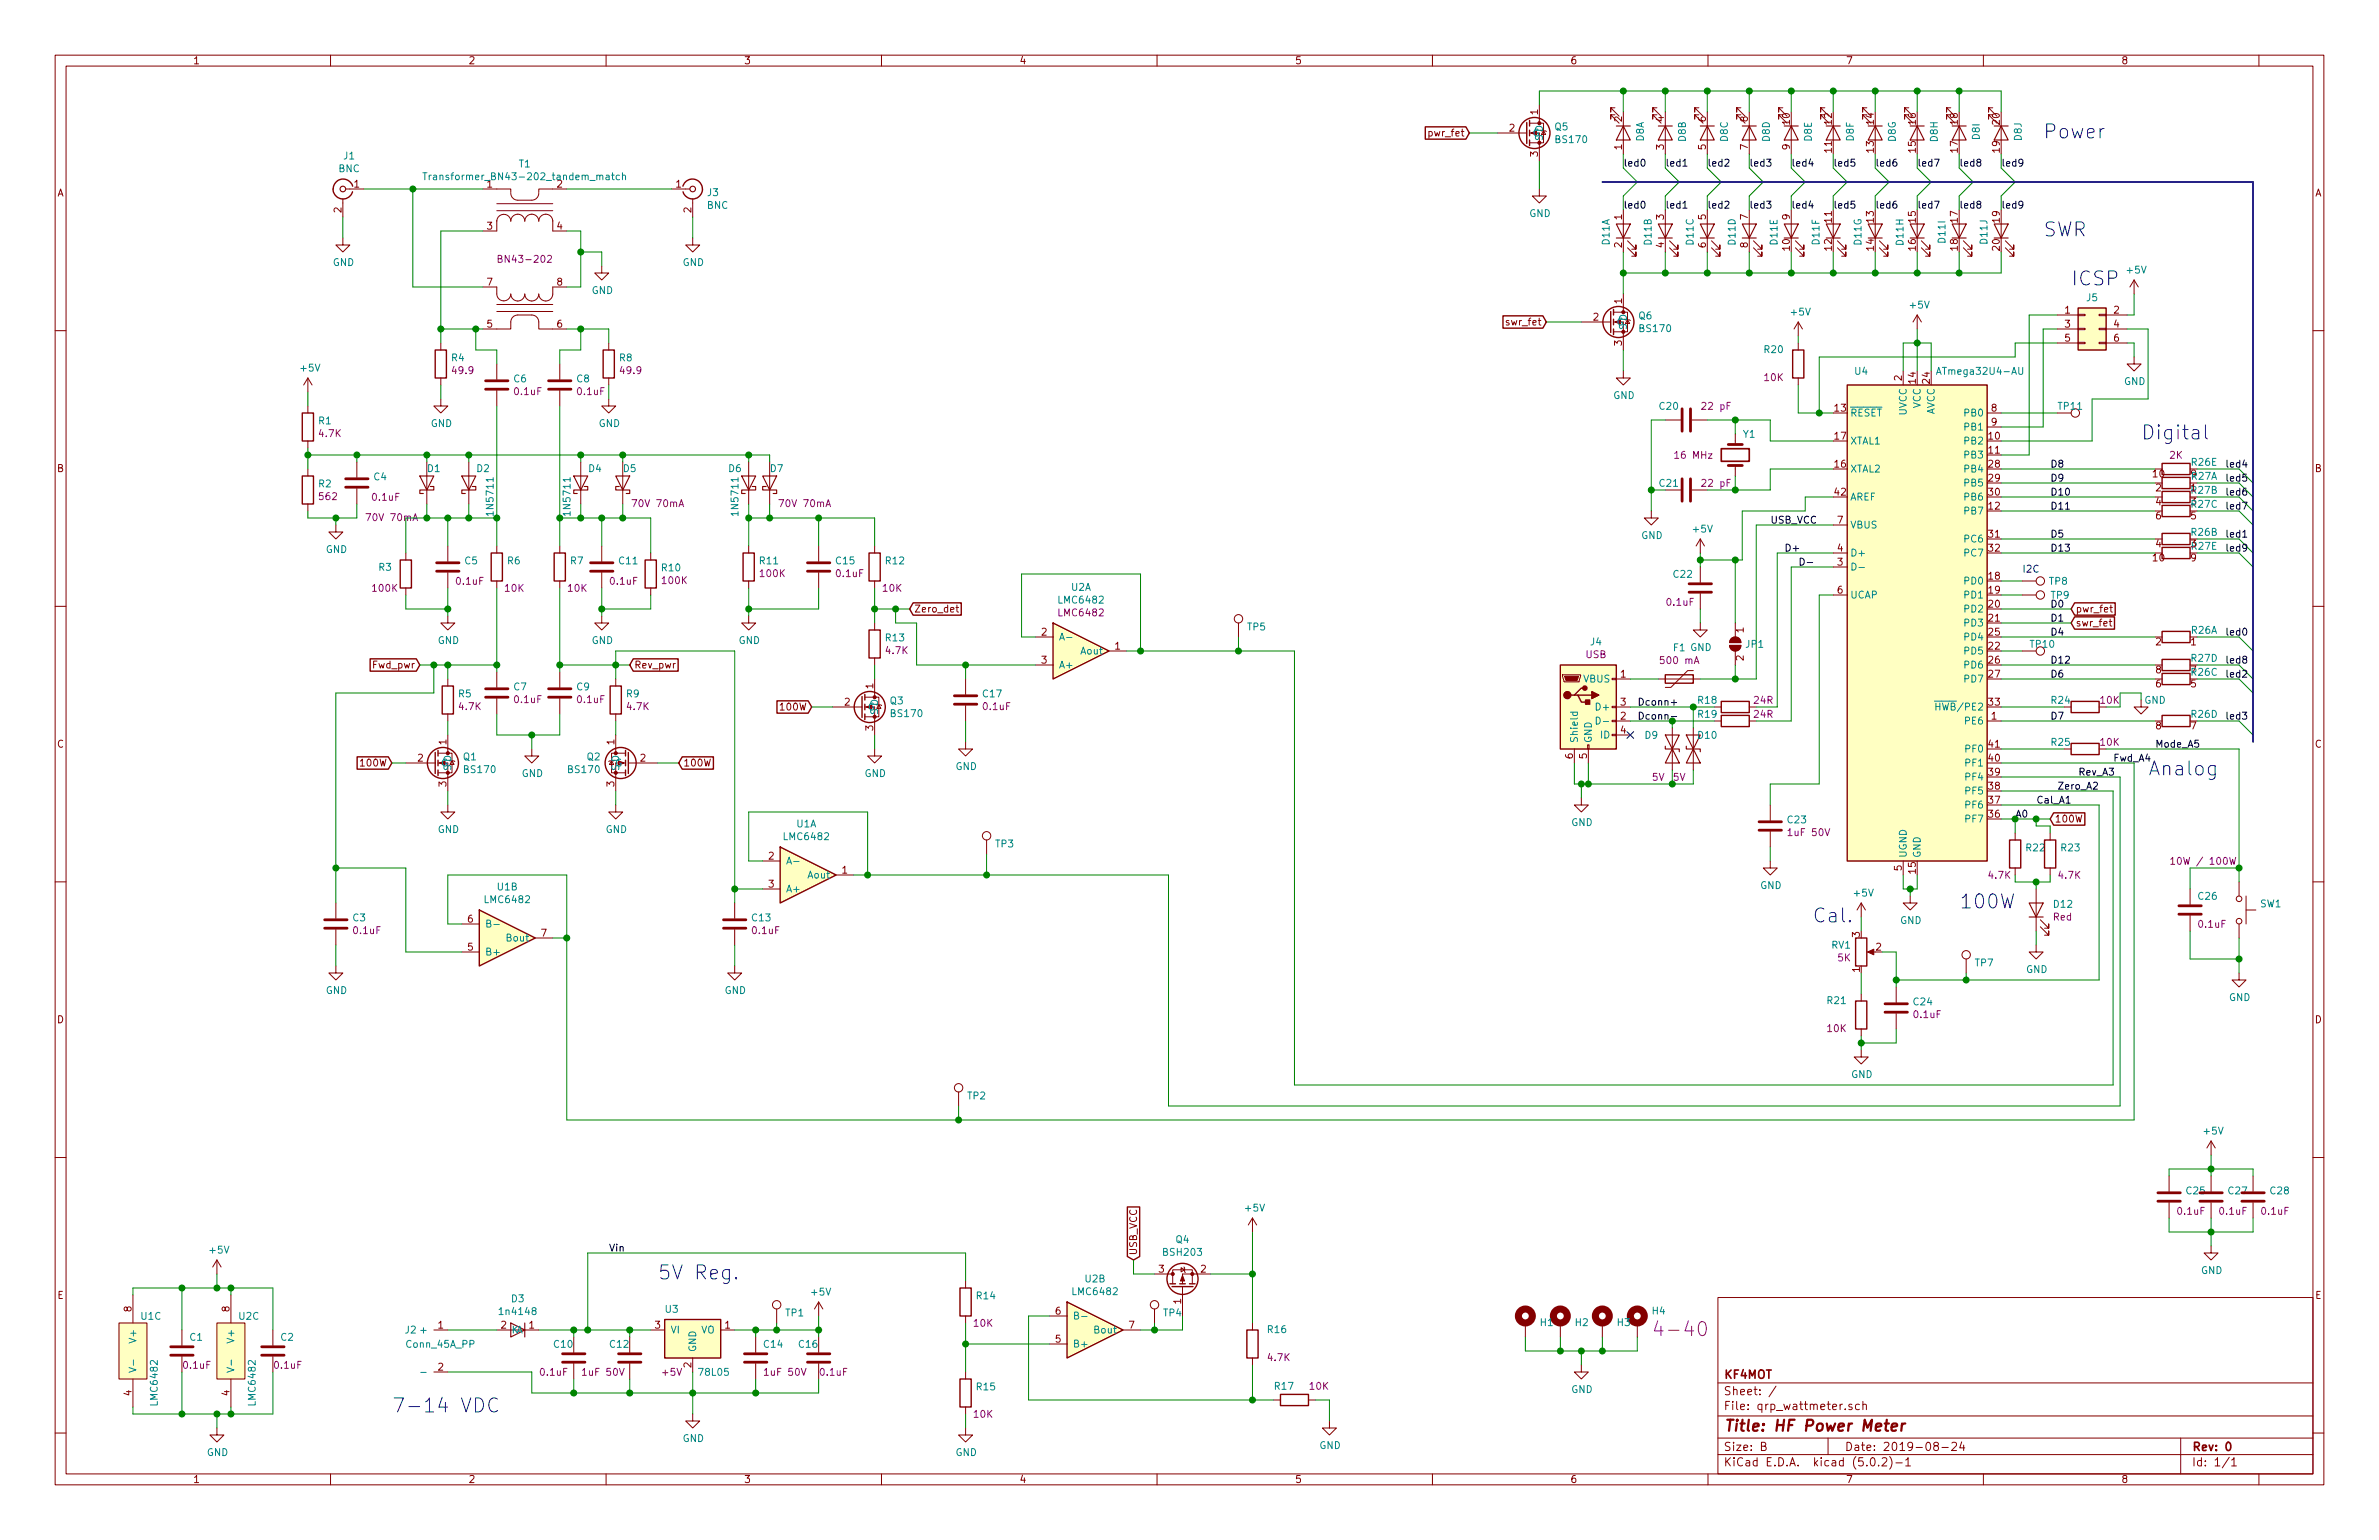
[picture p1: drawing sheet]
<svg xmlns="http://www.w3.org/2000/svg" width="432mm" height="279mm" viewBox="0 0 432 279" stroke-linecap="round" stroke-linejoin="round" font-family="sans-serif">
<defs><g id="words">
<g font-size="3.5" fill="#0000c2">
<text x="370.8" y="25.1">Power</text>
<text x="370.8" y="42.9">SWR</text>
<text x="375.9" y="51.8">ICSP</text>
<text x="388.6" y="79.8">Digital</text>
<text x="389.9" y="140.7">Analog</text>
<text x="328.9" y="167.4">Cal.</text>
<text x="355.6" y="164.8">100W</text>
<text x="119.4" y="232.2">5V Reg.</text>
<text x="71.1" y="256.3">7-14 VDC</text>
</g>
<text font-size="3.5" fill="#840084" x="301.5" y="242.4">4-40</text>
<text font-size="2.8" fill="#840000" x="312.8" y="259.7">Title: HF Power Meter</text>
<g font-size="2.1" fill="#840000">
<text x="312.8" y="250.1">KF4MOT</text>
<text x="312.8" y="255.8">File: qrp_wattmeter.sch</text>
<text x="312.8" y="253.1">Sheet: /</text>
<text x="312.8" y="263.2">Size: B</text>
<text x="334.8" y="263.2">Date: 2019-08-24</text>
<text x="397.8" y="263.2">Rev: 0</text>
<text x="312.8" y="266">KiCad E.D.A. kicad (5.0.2)-1</text>
<text x="397.8" y="266">Id: 1/1</text>
</g>
<g font-size="1.8" fill="#840000">
<text x="35" y="11.6">1</text>
<text x="85" y="11.6">2</text>
<text x="135" y="11.6">3</text>
<text x="185" y="11.6">4</text>
<text x="235" y="11.6">5</text>
<text x="285" y="11.6">6</text>
<text x="335" y="11.6">7</text>
<text x="385" y="11.6">8</text>
<text x="274" y="23.9">2</text>
<text x="279.1" y="20.8" transform="rotate(-90 279.1 20.8)">1</text>
<text x="294.4" y="22.1" transform="rotate(-90 294.4 22.1)">2</text>
<text x="302" y="22.1" transform="rotate(-90 302 22.1)">4</text>
<text x="309.6" y="22.1" transform="rotate(-90 309.6 22.1)">6</text>
<text x="317.2" y="22.1" transform="rotate(-90 317.2 22.1)">8</text>
<text x="324.9" y="22.6" transform="rotate(-90 324.9 22.6)">10</text>
<text x="332.5" y="22.6" transform="rotate(-90 332.5 22.6)">12</text>
<text x="340.1" y="22.6" transform="rotate(-90 340.1 22.6)">14</text>
<text x="347.7" y="22.6" transform="rotate(-90 347.7 22.6)">16</text>
<text x="355.3" y="22.6" transform="rotate(-90 355.3 22.6)">18</text>
<text x="363" y="22.6" transform="rotate(-90 363 22.6)">20</text>
<text x="259.6" y="24.8">pwr_fet</text>
<text x="279.1" y="28.4" transform="rotate(-90 279.1 28.4)">3</text>
<text x="280" y="25.7" transform="rotate(-90 280 25.7)">S D</text>
<text x="294.4" y="27.2" transform="rotate(-90 294.4 27.2)">1</text>
<text x="302" y="27.2" transform="rotate(-90 302 27.2)">3</text>
<text x="309.6" y="27.2" transform="rotate(-90 309.6 27.2)">5</text>
<text x="317.2" y="27.2" transform="rotate(-90 317.2 27.2)">7</text>
<text x="324.9" y="27.2" transform="rotate(-90 324.9 27.2)">9</text>
<text x="332.5" y="27.6" transform="rotate(-90 332.5 27.6)">11</text>
<text x="340.1" y="27.6" transform="rotate(-90 340.1 27.6)">13</text>
<text x="347.7" y="27.6" transform="rotate(-90 347.7 27.6)">15</text>
<text x="355.3" y="27.6" transform="rotate(-90 355.3 27.6)">17</text>
<text x="363" y="27.6" transform="rotate(-90 363 27.6)">19</text>
<text x="10.4" y="35.6">A</text>
<text x="64.3" y="34">1</text>
<text x="88.4" y="34">1</text>
<text x="101.1" y="34">2</text>
<text x="122.7" y="34">1</text>
<text x="420.2" y="35.6">A</text>
<text x="62" y="38.6" transform="rotate(-90 62 38.6)">2</text>
<text x="88.4" y="41.7">3</text>
<text x="101.1" y="41.7">4</text>
<text x="125.5" y="38.6" transform="rotate(-90 125.5 38.6)">2</text>
<text x="294.4" y="39.9" transform="rotate(-90 294.4 39.9)">1</text>
<text x="302" y="39.9" transform="rotate(-90 302 39.9)">3</text>
<text x="309.6" y="39.9" transform="rotate(-90 309.6 39.9)">5</text>
<text x="317.2" y="39.9" transform="rotate(-90 317.2 39.9)">7</text>
<text x="324.9" y="39.9" transform="rotate(-90 324.9 39.9)">9</text>
<text x="332.5" y="40.3" transform="rotate(-90 332.5 40.3)">11</text>
<text x="340.1" y="40.3" transform="rotate(-90 340.1 40.3)">13</text>
<text x="347.7" y="40.3" transform="rotate(-90 347.7 40.3)">15</text>
<text x="355.3" y="40.3" transform="rotate(-90 355.3 40.3)">17</text>
<text x="363" y="40.3" transform="rotate(-90 363 40.3)">19</text>
<text x="294.4" y="44.9" transform="rotate(-90 294.4 44.9)">2</text>
<text x="302" y="44.9" transform="rotate(-90 302 44.9)">4</text>
<text x="309.6" y="44.9" transform="rotate(-90 309.6 44.9)">6</text>
<text x="317.2" y="44.9" transform="rotate(-90 317.2 44.9)">8</text>
<text x="324.9" y="45.4" transform="rotate(-90 324.9 45.4)">10</text>
<text x="332.5" y="45.4" transform="rotate(-90 332.5 45.4)">12</text>
<text x="340.1" y="45.4" transform="rotate(-90 340.1 45.4)">14</text>
<text x="347.7" y="45.4" transform="rotate(-90 347.7 45.4)">16</text>
<text x="355.3" y="45.4" transform="rotate(-90 355.3 45.4)">18</text>
<text x="363" y="45.4" transform="rotate(-90 363 45.4)">20</text>
<text x="88.4" y="51.8">7</text>
<text x="101.1" y="51.8">8</text>
<text x="88.4" y="59.4">5</text>
<text x="101.1" y="59.4">6</text>
<text x="273.7" y="59.1">swr_fet</text>
<text x="289.2" y="58.2">2</text>
<text x="294.4" y="55.1" transform="rotate(-90 294.4 55.1)">1</text>
<text x="295.3" y="59.9" transform="rotate(-90 295.3 59.9)">S D</text>
<text x="374.8" y="56.9">1</text>
<text x="374.8" y="59.4">3</text>
<text x="383.7" y="56.9">2</text>
<text x="383.7" y="59.4">4</text>
<text x="294.4" y="62.7" transform="rotate(-90 294.4 62.7)">3</text>
<text x="374.8" y="62">5</text>
<text x="383.7" y="62">6</text>
<text x="345.2" y="69.1" transform="rotate(-90 345.2 69.1)">2</text>
<text x="347.7" y="69.5" transform="rotate(-90 347.7 69.5)">14</text>
<text x="350.3" y="69.5" transform="rotate(-90 350.3 69.5)">24</text>
<text x="333" y="74.7">13</text>
<text x="361.5" y="74.7">8</text>
<text x="361.5" y="77.2">9</text>
<text x="333" y="79.8">17</text>
<text x="361" y="79.8">10</text>
<text x="361" y="82.3">11</text>
<text x="10.4" y="85.6">B</text>
<text x="333" y="84.8">16</text>
<text x="333" y="89.9">42</text>
<text x="361" y="84.8">28</text>
<text x="361" y="87.4">29</text>
<text x="361" y="89.9">30</text>
<text x="390.8" y="86.6">10</text>
<text x="391.3" y="89.2">2</text>
<text x="397.7" y="89.2">1</text>
<text x="420.2" y="85.6">B</text>
<text x="333.5" y="95">7</text>
<text x="361" y="92.5">12</text>
<text x="391.3" y="91.7">4</text>
<text x="391.3" y="94.2">6</text>
<text x="397.7" y="94.2">5</text>
<text x="333.5" y="100.1">4</text>
<text x="361" y="97.5">31</text>
<text x="361" y="100.1">32</text>
<text x="390.8" y="101.9">10</text>
<text x="391.3" y="99.3">4</text>
<text x="397.7" y="101.9">9</text>
<text x="397.7" y="99.3">3</text>
<text x="333.5" y="102.6">3</text>
<text x="333.5" y="107.7">6</text>
<text x="361" y="105.2">18</text>
<text x="361" y="107.7">19</text>
<text x="165.9" y="111.1">Zero_det</text>
<text x="361" y="110.2">20</text>
<text x="361" y="112.8">21</text>
<text x="376.7" y="113.7">swr_fet</text>
<text x="376.7" y="111.1">pwr_fet</text>
<text x="189.1" y="115.3">2</text>
<text x="202.4" y="117.9">1</text>
<text x="316.5" y="119.9" transform="rotate(-90 316.5 119.9)">2</text>
<text x="316.5" y="114.8" transform="rotate(-90 316.5 114.8)">1</text>
<text x="361" y="117.9">22</text>
<text x="361" y="115.3">25</text>
<text x="391.3" y="117.1">2</text>
<text x="397.7" y="117.1">1</text>
<text x="67.7" y="121.3">Fwd_pwr</text>
<text x="115.1" y="121.3">Rev_pwr</text>
<text x="158.5" y="124.9" transform="rotate(-90 158.5 124.9)">1</text>
<text x="189.1" y="120.4">3</text>
<text x="294.2" y="122.9">1</text>
<text x="361" y="120.4">26</text>
<text x="361" y="122.9">27</text>
<text x="391.3" y="122.2">8</text>
<text x="391.3" y="124.7">6</text>
<text x="397.7" y="124.7">5</text>
<text x="141.9" y="128.9">100W</text>
<text x="153.3" y="128">2</text>
<text x="159.4" y="129.8" transform="rotate(-90 159.4 129.8)">S D</text>
<text x="294.2" y="130.6">2</text>
<text x="294.2" y="128">3</text>
<text x="361" y="128">33</text>
<text x="361.5" y="130.6">1</text>
<text x="10.4" y="135.6">C</text>
<text x="81" y="135.1" transform="rotate(-90 81 135.1)">1</text>
<text x="111.5" y="135.1" transform="rotate(-90 111.5 135.1)">1</text>
<text x="158.5" y="132.6" transform="rotate(-90 158.5 132.6)">3</text>
<text x="285.5" y="137.6" transform="rotate(-90 285.5 137.6)">6</text>
<text x="288" y="137.6" transform="rotate(-90 288 137.6)">5</text>
<text x="294.2" y="133.1">4</text>
<text x="361" y="135.6">41</text>
<text x="391.3" y="132.3">8</text>
<text x="397.7" y="132.3">7</text>
<text x="420.2" y="135.6">C</text>
<text x="65.7" y="139.1">100W</text>
<text x="75.8" y="138.2">2</text>
<text x="81" y="142.7" transform="rotate(-90 81 142.7)">3</text>
<text x="81.9" y="140" transform="rotate(-90 81.9 140)">S D</text>
<text x="111.5" y="142.7" transform="rotate(-90 111.5 142.7)">3</text>
<text x="116.2" y="138.2">2</text>
<text x="124" y="139.1">100W</text>
<text x="361" y="143.3">38</text>
<text x="361" y="140.7">39</text>
<text x="361" y="138.2">40</text>
<text x="361" y="148.3">36</text>
<text x="361" y="145.8">37</text>
<text x="372.9" y="149.2">100W</text>
<text x="139.5" y="156">2</text>
<text x="139.5" y="161">3</text>
<text x="152.9" y="158.5">1</text>
<text x="345.2" y="158" transform="rotate(-90 345.2 158)">5</text>
<text x="347.7" y="158.4" transform="rotate(-90 347.7 158.4)">15</text>
<text x="84.9" y="167.4">6</text>
<text x="84.9" y="172.5">5</text>
<text x="98.2" y="169.9">7</text>
<text x="337.6" y="170" transform="rotate(-90 337.6 170)">3</text>
<text x="340.5" y="172.5">2</text>
<text x="337.6" y="176.4" transform="rotate(-90 337.6 176.4)">1</text>
<text x="10.4" y="185.6">D</text>
<text x="420.2" y="185.6">D</text>
<text x="206.4" y="227.8" transform="rotate(-90 206.4 227.8)">USB_VCC</text>
<text x="210.3" y="230.9">3</text>
<text x="218" y="230.9">2</text>
<text x="10.4" y="235.6">E</text>
<text x="23.9" y="238" transform="rotate(-90 23.9 238)">8</text>
<text x="41.7" y="238" transform="rotate(-90 41.7 238)">8</text>
<text x="191.6" y="238.5">6</text>
<text x="214.4" y="236.6" transform="rotate(-90 214.4 236.6)">1</text>
<text x="420.2" y="235.6">E</text>
<text x="79.5" y="241">1</text>
<text x="91" y="241">2</text>
<text x="96" y="241">1</text>
<text x="118.9" y="241">3</text>
<text x="131.6" y="241">1</text>
<text x="191.6" y="243.6">5</text>
<text x="204.9" y="241">7</text>
<text x="79.5" y="248.7">2</text>
<text x="125.5" y="248.1" transform="rotate(-90 125.5 248.1)">2</text>
<text x="23.9" y="253.2" transform="rotate(-90 23.9 253.2)">4</text>
<text x="41.7" y="253.2" transform="rotate(-90 41.7 253.2)">4</text>
<text x="35" y="269">1</text>
<text x="85" y="269">2</text>
<text x="135" y="269">3</text>
<text x="185" y="269">4</text>
<text x="235" y="269">5</text>
<text x="285" y="269">6</text>
<text x="335" y="269">7</text>
<text x="385" y="269">8</text>
</g>
<g font-size="1.8" fill="#008484">
<text x="282.2" y="23.6">Q5</text>
<text x="62.4" y="28.9">J1</text>
<text x="278.1" y="24.8">G</text>
<text x="282.5" y="26">BS170</text>
<text x="298.4" y="25.7" transform="rotate(-90 298.4 25.7)">D8A</text>
<text x="306" y="25.7" transform="rotate(-90 306 25.7)">D8B</text>
<text x="313.6" y="25.7" transform="rotate(-90 313.6 25.7)">D8C</text>
<text x="321.2" y="25.7" transform="rotate(-90 321.2 25.7)">D8D</text>
<text x="328.9" y="25.6" transform="rotate(-90 328.9 25.6)">D8E</text>
<text x="336.5" y="25.6" transform="rotate(-90 336.5 25.6)">D8F</text>
<text x="344.1" y="25.7" transform="rotate(-90 344.1 25.7)">D8G</text>
<text x="351.7" y="25.7" transform="rotate(-90 351.7 25.7)">D8H</text>
<text x="359.3" y="25.3" transform="rotate(-90 359.3 25.3)">D8I</text>
<text x="367" y="25.5" transform="rotate(-90 367 25.5)">D8J</text>
<text x="61.5" y="31.2">BNC</text>
<text x="78.8" y="32.7">Transformer_BN43-202_tandem_match</text>
<text x="94.2" y="30.4">T1</text>
<text x="128.4" y="35.6">J3</text>
<text x="128.3" y="37.9">BNC</text>
<text x="277.6" y="39.4">GND</text>
<text x="292.2" y="44.4" transform="rotate(-90 292.2 44.4)">D11A</text>
<text x="299.8" y="44.4" transform="rotate(-90 299.8 44.4)">D11B</text>
<text x="307.4" y="44.4" transform="rotate(-90 307.4 44.4)">D11C</text>
<text x="315" y="44.4" transform="rotate(-90 315 44.4)">D11D</text>
<text x="322.6" y="44.3" transform="rotate(-90 322.6 44.3)">D11E</text>
<text x="330.3" y="44.3" transform="rotate(-90 330.3 44.3)">D11F</text>
<text x="337.9" y="44.4" transform="rotate(-90 337.9 44.4)">D11G</text>
<text x="345.5" y="44.4" transform="rotate(-90 345.5 44.4)">D11H</text>
<text x="353.1" y="44" transform="rotate(-90 353.1 44)">D11I</text>
<text x="360.7" y="44.2" transform="rotate(-90 360.7 44.2)">D11J</text>
<text x="60.4" y="48.3">GND</text>
<text x="107.4" y="53.3">GND</text>
<text x="123.9" y="48.3">GND</text>
<text x="386.1" y="49.6">+5V</text>
<text x="293.4" y="59.1">G</text>
<text x="297.5" y="57.9">Q6</text>
<text x="325.2" y="57.3">+5V</text>
<text x="346.8" y="56">+5V</text>
<text x="378.8" y="54.7">J5</text>
<text x="82" y="65.6">R4</text>
<text x="112.5" y="65.6">R8</text>
<text x="297.7" y="60.2">BS170</text>
<text x="320.3" y="64.1">R20</text>
<text x="54.7" y="67.4">+5V</text>
<text x="93.3" y="69.4">C6</text>
<text x="104.7" y="69.4">C8</text>
<text x="336.7" y="68">U4</text>
<text x="352.2" y="68">ATmega32U4-AU</text>
<text x="385.5" y="69.8">GND</text>
<text x="57.9" y="77">R1</text>
<text x="78.2" y="77.5">GND</text>
<text x="108.7" y="77.5">GND</text>
<text x="292.8" y="72.4">GND</text>
<text x="301.3" y="74.3">C20</text>
<text x="335.8" y="75.6">RESET</text>
<text x="346.1" y="75.4" transform="rotate(-90 346.1 75.4)">UVCC</text>
<text x="348.6" y="74.1" transform="rotate(-90 348.6 74.1)">VCC</text>
<text x="351.2" y="75.4" transform="rotate(-90 351.2 75.4)">AVCC</text>
<text x="356.7" y="75.6">PB0</text>
<text x="373.7" y="74.3">TP11</text>
<text x="316.4" y="79.4">Y1</text>
<text x="335.8" y="80.6">XTAL1</text>
<text x="356.7" y="80.6">PB2</text>
<text x="356.7" y="83.2">PB3</text>
<text x="356.7" y="78.1">PB1</text>
<text x="57.9" y="88.4">R2</text>
<text x="67.9" y="87.1">C4</text>
<text x="77.6" y="85.6">D1</text>
<text x="86.6" y="85.6">D2</text>
<text x="106.9" y="85.6">D4</text>
<text x="113.2" y="85.6">D5</text>
<text x="132.3" y="85.6">D6</text>
<text x="139.9" y="85.6">D7</text>
<text x="301.3" y="88.3">C21</text>
<text x="335.8" y="85.7">XTAL2</text>
<text x="356.7" y="85.7">PB4</text>
<text x="356.7" y="88.3">PB5</text>
<text x="397.7" y="86.6">9</text>
<text x="397.8" y="89.6">R27B</text>
<text x="397.8" y="87">R27A</text>
<text x="397.8" y="84.5">R26E</text>
<text x="89.6" y="93.2" transform="rotate(-90 89.6 93.2)">1N5711</text>
<text x="103.6" y="93.2" transform="rotate(-90 103.6 93.2)">1N5711</text>
<text x="134" y="93.2" transform="rotate(-90 134 93.2)">1N5711</text>
<text x="335.8" y="90.8">AREF</text>
<text x="335.8" y="95.9">VBUS</text>
<text x="356.7" y="93.3">PB7</text>
<text x="356.7" y="90.8">PB6</text>
<text x="397.7" y="91.7">3</text>
<text x="397.8" y="92.1">R27C</text>
<text x="59.1" y="100.3">GND</text>
<text x="297.9" y="97.8">GND</text>
<text x="307.4" y="96.6">+5V</text>
<text x="335.8" y="101">D+</text>
<text x="356.7" y="98.4">PC6</text>
<text x="356.7" y="101">PC7</text>
<text x="397.8" y="97.2">R26B</text>
<text x="397.8" y="99.7">R27E</text>
<text x="68.8" y="103.6">R3</text>
<text x="84.4" y="102.4">C5</text>
<text x="92.2" y="102.4">R6</text>
<text x="103.6" y="102.4">R7</text>
<text x="112.4" y="102.4">C11</text>
<text x="120.2" y="103.7">R10</text>
<text x="137.9" y="102.4">R11</text>
<text x="151.8" y="102.4">C15</text>
<text x="160.8" y="102.4">R12</text>
<text x="194.5" y="107.2">U2A</text>
<text x="303.8" y="104.8">C22</text>
<text x="356.7" y="106">PD0</text>
<text x="372" y="106.1">TP8</text>
<text x="192.3" y="109.5">LMC6482</text>
<text x="335.8" y="108.6">UCAP</text>
<text x="356.7" y="108.6">PD1</text>
<text x="356.7" y="111.1">PD2</text>
<text x="356.7" y="113.7">PD3</text>
<text x="372.3" y="108.6">TP9</text>
<text x="79.5" y="116.8">GND</text>
<text x="107.4" y="116.8">GND</text>
<text x="134.1" y="116.8">GND</text>
<text x="160.8" y="116.4">R13</text>
<text x="192.2" y="116.2">A-</text>
<text x="196.2" y="118.7">Aout</text>
<text x="226.4" y="114.4">TP5</text>
<text x="288.7" y="117.1">J4</text>
<text x="303.8" y="118.2">F1 GND</text>
<text x="316.9" y="117.5">JP1</text>
<text x="356.7" y="118.7">PD5</text>
<text x="356.7" y="116.2">PD4</text>
<text x="368.6" y="117.5">TP10</text>
<text x="397.8" y="115">R26A</text>
<text x="93.3" y="125.2">C7</text>
<text x="104.7" y="125.2">C9</text>
<text x="192.2" y="121.3">A+</text>
<text x="287.5" y="123.8">VBUS</text>
<text x="356.7" y="121.3">PD6</text>
<text x="356.7" y="123.8">PD7</text>
<text x="397.7" y="122.2">7</text>
<text x="397.8" y="120.1">R27D</text>
<text x="397.8" y="122.6">R26C</text>
<text x="83.3" y="126.5">R5</text>
<text x="113.7" y="126.5">R9</text>
<text x="157.5" y="128.9">G</text>
<text x="161.6" y="127.8">Q3</text>
<text x="161.8" y="130.1">BS170</text>
<text x="178.5" y="126.5">C17</text>
<text x="290" y="128.9">D+</text>
<text x="308.3" y="127.7">R18</text>
<text x="308.3" y="130.2">R19</text>
<text x="352.1" y="128.9">HWB/PE2</text>
<text x="356.8" y="131.4">PE6</text>
<text x="372.4" y="127.7">R24</text>
<text x="389.2" y="127.7">GND</text>
<text x="397.8" y="130.2">R26D</text>
<text x="84.1" y="137.9">Q1</text>
<text x="106.6" y="137.9">Q2</text>
<text x="286.4" y="134.9" transform="rotate(-90 286.4 134.9)">Shield</text>
<text x="288.9" y="134.9" transform="rotate(-90 288.9 134.9)">GND</text>
<text x="290.6" y="134">ID</text>
<text x="298.6" y="134">D9</text>
<text x="308.3" y="134">D10</text>
<text x="356.9" y="136.5">PF0</text>
<text x="372.4" y="135.3">R25</text>
<text x="80" y="139.1">G</text>
<text x="84.4" y="140.3">BS170</text>
<text x="94.7" y="141">GND</text>
<text x="103.3" y="140.3">BS170</text>
<text x="111.7" y="139.1">G</text>
<text x="112.4" y="140" transform="rotate(-90 112.4 140)">S D</text>
<text x="156.9" y="141">GND</text>
<text x="173.4" y="139.7">GND</text>
<text x="356.9" y="141.6">PF4</text>
<text x="356.9" y="139.1">PF1</text>
<text x="285.2" y="149.9">GND</text>
<text x="324.5" y="149.4">C23</text>
<text x="356.9" y="149.2">PF7</text>
<text x="356.9" y="146.7">PF6</text>
<text x="356.9" y="144.1">PF5</text>
<text x="79.5" y="151.1">GND</text>
<text x="109.9" y="151.1">GND</text>
<text x="142.5" y="152.4">LMC6482</text>
<text x="144.6" y="150.1">U1A</text>
<text x="180.7" y="153.7">TP3</text>
<text x="346.1" y="155.7" transform="rotate(-90 346.1 155.7)">UGND</text>
<text x="348.6" y="155.7" transform="rotate(-90 348.6 155.7)">GND</text>
<text x="367.8" y="154.5">R22</text>
<text x="374.2" y="154.5">R23</text>
<text x="90.3" y="161.5">U1B</text>
<text x="142.6" y="156.8">A-</text>
<text x="142.6" y="161.9">A+</text>
<text x="146.7" y="159.4">Aout</text>
<text x="319.5" y="161.3">GND</text>
<text x="64.1" y="167.2">C3</text>
<text x="88.2" y="163.9">LMC6482</text>
<text x="136.6" y="167.2">C13</text>
<text x="336.6" y="162.7">+5V</text>
<text x="344.9" y="167.6">GND</text>
<text x="372.8" y="164.7">D12</text>
<text x="399.1" y="163.2">C26</text>
<text x="410.3" y="164.6">SW1</text>
<text x="88" y="173.4">B+</text>
<text x="92.1" y="170.8">Bout</text>
<text x="332.5" y="172.1">RV1</text>
<text x="358.5" y="175.3">TP7</text>
<text x="367.7" y="176.5">GND</text>
<text x="59.1" y="180.3">GND</text>
<text x="131.5" y="180.3">GND</text>
<text x="331.7" y="182.2">R21</text>
<text x="347.4" y="182.4">C24</text>
<text x="404.6" y="181.6">GND</text>
<text x="336" y="195.6">GND</text>
<text x="175.6" y="199.5">TP2</text>
<text x="400.1" y="205.8">+5V</text>
<text x="226.1" y="219.8">+5V</text>
<text x="396.9" y="216.7">C25</text>
<text x="404.5" y="216.7">C27</text>
<text x="412.1" y="216.7">C28</text>
<text x="38.2" y="227.4">+5V</text>
<text x="211.3" y="227.8">BSH203</text>
<text x="213.5" y="225.5">Q4</text>
<text x="197" y="232.7">U2B</text>
<text x="399.5" y="231.1">GND</text>
<text x="25.6" y="239.4">U1C</text>
<text x="43.4" y="239.4">U2C</text>
<text x="91" y="238.6">1n4148</text>
<text x="92.9" y="236.3">D3</text>
<text x="120.8" y="238.2">U3</text>
<text x="142.6" y="238.8">TP1</text>
<text x="147.4" y="235.1">+5V</text>
<text x="177.3" y="235.7">R14</text>
<text x="194.9" y="235">LMC6482</text>
<text x="211.2" y="238.8">TP4</text>
<text x="299.9" y="238.5">H4</text>
<text x="24.8" y="243.3" transform="rotate(-90 24.8 243.3)">V+</text>
<text x="34.5" y="243.3">C1</text>
<text x="42.5" y="243.3" transform="rotate(-90 42.5 243.3)">V+</text>
<text x="51" y="243.3">C2</text>
<text x="73.6" y="241.9">J2 +</text>
<text x="73.9" y="244.5">Conn_45A_PP</text>
<text x="93" y="241.9">KA</text>
<text x="100.6" y="244.5">C10</text>
<text x="110.8" y="244.5">C12</text>
<text x="121.7" y="241.9">VI</text>
<text x="126.4" y="245.4" transform="rotate(-90 126.4 245.4)">GND</text>
<text x="127.2" y="241.9">VO</text>
<text x="138.7" y="244.5">C14</text>
<text x="145.1" y="244.5">C16</text>
<text x="194.7" y="244.5">B+</text>
<text x="198.8" y="241.9">Bout</text>
<text x="230.1" y="241.9">R16</text>
<text x="279.6" y="240.6">H1</text>
<text x="286" y="240.6">H2</text>
<text x="293.6" y="240.6">H3</text>
<text x="127.1" y="249.6">78L05</text>
<text x="28.6" y="254.8" transform="rotate(-90 28.6 254.8)">LMC6482</text>
<text x="46.4" y="254.8" transform="rotate(-90 46.4 254.8)">LMC6482</text>
<text x="177.3" y="252.2">R15</text>
<text x="231.4" y="252.1">R17</text>
<text x="285.2" y="252.7">GND</text>
<text x="123.9" y="261.6">GND</text>
<text x="239.5" y="262.9">GND</text>
<text x="37.5" y="264.2">GND</text>
<text x="173.4" y="264.2">GND</text>
</g>
<g font-size="1.8">
<text x="294.6" y="30.2">led0</text>
<text x="302.3" y="30.2">led1</text>
<text x="309.9" y="30.2">led2</text>
<text x="317.5" y="30.2">led3</text>
<text x="325.1" y="30.2">led4</text>
<text x="332.7" y="30.2">led5</text>
<text x="340.4" y="30.2">led6</text>
<text x="348" y="30.2">led7</text>
<text x="355.6" y="30.2">led8</text>
<text x="363.2" y="30.2">led9</text>
<text x="294.6" y="37.8">led0</text>
<text x="302.3" y="37.8">led1</text>
<text x="309.9" y="37.8">led2</text>
<text x="317.5" y="37.8">led3</text>
<text x="325.1" y="37.8">led4</text>
<text x="332.7" y="37.8">led5</text>
<text x="340.4" y="37.8">led6</text>
<text x="348" y="37.8">led7</text>
<text x="355.6" y="37.8">led8</text>
<text x="363.2" y="37.8">led9</text>
<text x="372.1" y="89.9">D10</text>
<text x="372.1" y="87.4">D9</text>
<text x="372.1" y="84.8">D8</text>
<text x="403.9" y="84.8">led4</text>
<text x="403.9" y="87.4">led5</text>
<text x="403.9" y="89.9">led6</text>
<text x="321.3" y="95">USB_VCC</text>
<text x="372.1" y="92.5">D11</text>
<text x="403.9" y="92.5">led7</text>
<text x="323.8" y="100.1">D+</text>
<text x="372.1" y="100.1">D13</text>
<text x="372.1" y="97.5">D5</text>
<text x="403.9" y="97.5">led1</text>
<text x="403.9" y="100.1">led9</text>
<text x="372.1" y="110.2">D0</text>
<text x="372.1" y="112.8">D1</text>
<text x="372.1" y="115.3">D4</text>
<text x="403.9" y="115.3">led0</text>
<text x="372.1" y="120.4">D12</text>
<text x="372.1" y="122.9">D6</text>
<text x="403.9" y="122.9">led2</text>
<text x="403.9" y="120.4">led8</text>
<text x="297.2" y="128">Dconn+</text>
<text x="297.2" y="130.6">Dconn-</text>
<text x="372.1" y="130.6">D7</text>
<text x="403.9" y="130.6">led3</text>
<text x="391.2" y="135.6">Mode_A5</text>
<text x="373.4" y="143.3">Zero_A2</text>
<text x="377.2" y="140.7">Rev_A3</text>
<text x="383.5" y="138.2">Fwd_A4</text>
<text x="365.8" y="148.3">A0</text>
<text x="369.6" y="145.8">Cal_A1</text>
<text x="110.5" y="227.1">Vin</text>
</g>
<g font-size="1.8" fill="#840084">
<text x="91.2" y="47.7">BN43-202</text>
<text x="82.2" y="67.9">49.9</text>
<text x="93.5" y="71.7">0.1uF</text>
<text x="104.9" y="71.7">0.1uF</text>
<text x="112.7" y="67.9">49.9</text>
<text x="320.3" y="69.1">10K</text>
<text x="309.2" y="74.3">22 pF</text>
<text x="58" y="79.3">4.7K</text>
<text x="304.3" y="83.2">16 MHz</text>
<text x="393.9" y="83.2">2K</text>
<text x="309.2" y="88.3">22 pF</text>
<text x="58.1" y="90.7">562</text>
<text x="66.9" y="94.5">70V 70mA</text>
<text x="67.7" y="90.9">0.1uF</text>
<text x="115.2" y="92">70V 70mA</text>
<text x="141.8" y="92">70V 70mA</text>
<text x="67.7" y="107.4">100K</text>
<text x="82.9" y="106.1">0.1uF</text>
<text x="91.7" y="107.4">10K</text>
<text x="103.1" y="107.4">10K</text>
<text x="110.9" y="106.1">0.1uF</text>
<text x="120.3" y="106">100K</text>
<text x="138.1" y="104.7">100K</text>
<text x="151.9" y="104.7">0.1uF</text>
<text x="160.3" y="107.4">10K</text>
<text x="192.3" y="111.8">LMC6482</text>
<text x="302.6" y="109.9">0.1uF</text>
<text x="160.9" y="118.7">4.7K</text>
<text x="287.8" y="119.4">USB</text>
<text x="301.7" y="120.5">500 mA</text>
<text x="83.4" y="128.8">4.7K</text>
<text x="93.5" y="127.6">0.1uF</text>
<text x="104.9" y="127.6">0.1uF</text>
<text x="113.9" y="128.8">4.7K</text>
<text x="178.6" y="128.8">0.1uF</text>
<text x="318.4" y="127.7">24R</text>
<text x="318.4" y="130.2">24R</text>
<text x="381.3" y="127.7">10K</text>
<text x="381.3" y="135.3">10K</text>
<text x="299.9" y="141.7">5V</text>
<text x="303.7" y="141.7">5V</text>
<text x="324.9" y="151.7">1uF 50V</text>
<text x="361" y="159.4">4.7K</text>
<text x="373.7" y="159.4">4.7K</text>
<text x="395" y="156.9">10W / 100W</text>
<text x="372.7" y="167">Red</text>
<text x="64.3" y="169.5">0.1uF</text>
<text x="136.7" y="169.5">0.1uF</text>
<text x="399.2" y="168.3">0.1uF</text>
<text x="333.6" y="174.4">5K</text>
<text x="347.5" y="184.7">0.1uF</text>
<text x="331.7" y="187.2">10K</text>
<text x="395.4" y="220.4">0.1uF</text>
<text x="403" y="220.4">0.1uF</text>
<text x="410.6" y="220.4">0.1uF</text>
<text x="176.8" y="240.7">10K</text>
<text x="33.4" y="248.3">0.1uF</text>
<text x="49.9" y="248.3">0.1uF</text>
<text x="98.2" y="249.6">0.1uF</text>
<text x="106.1" y="249.6">1uF 50V</text>
<text x="120.3" y="249.6">+5V</text>
<text x="139.1" y="249.6">1uF 50V</text>
<text x="149" y="249.6">0.1uF</text>
<text x="230.2" y="246.9">4.7K</text>
<text x="176.8" y="257.2">10K</text>
<text x="237.8" y="252.1">10K</text>
</g>
<text font-size="1.8" fill="#0000c2" x="367" y="103.9">I2C</text>
</g></defs>
<g fill="none" stroke="#840000" stroke-width=".18">
<path d="M10 10h411.8v259.4h-411.8zM12 12h407.8v255.4h-407.8zM60 10v2M110 10v2M160 10v2M210 10v2M260 10v2M279.4 19.1v3.3M293.1 19.6h-.7v.7v-.7l1.5 1.5M300.7 19.6h-.7v.7v-.7l1.5 1.5M308.4 19.6h-.8v.7v-.7l1.5 1.5M310 10v2"/>
<path d="M316 19.6h-.8v.7v-.7l1.5 1.5M323.6 19.6h-.8v.7v-.7l1.6 1.5M331.2 19.6h-.7v.7v-.7l1.5 1.5M338.8 19.6h-.7v.7v-.7l1.5 1.5M346.5 19.6h-.8v.7v-.7l1.5 1.5M354.1 19.6h-.8v.7v-.7l1.5 1.5M360 10v2M361.7 19.6h-.8v.7v-.7l1.6 1.5M410 10v2M62.2 36.1v3.3M62.7 34.3h3.3M87.6 34.3h5.1v.6"/>
<path d="M90.2 37h10.1M90.2 38.2h10.1M92.7 35.1a1.3 1.3 0 0 0 1.3 1.2h2.5a1.3 1.3 0 0 0 1.3-1.2M102.9 34.3h-5.1v.6M121.9 34.3h3.3M125.7 36.1v3.3M271.8 24.1h5.3M277.6 25.9h1.8M277.6 22.4h1.8M279.4 22.4h.8v3.5h-.8M279.4 34.3v1.3h1.3l-1.3 1.2-1.3-1.2h1.3M279.4 25.9v3.3"/>
<path d="M293.1 20.8h-.7v.8v-.8l1.5 1.6M294.6 20.3v7.6M294.6 38.1v7.6M300.7 20.8h-.7v.8v-.8l1.5 1.6M302.3 20.3v7.6M302.3 38.1v7.6M308.4 20.8h-.8v.8v-.8l1.5 1.6M309.9 20.3v7.6M309.9 38.1v7.6M316 20.8h-.8v.8v-.8l1.5 1.6M317.5 20.3v7.6M317.5 38.1v7.6"/>
<path d="M323.6 20.8h-.8v.8v-.8l1.6 1.6M325.1 22.9v5M325.1 38.1v5.1M331.2 20.8h-.7v.8v-.8l1.5 1.6M332.7 22.9v2.5M338.8 20.8h-.7v.8v-.8l1.5 1.6M340.4 22.9v2.5M346.5 20.8h-.8v.8v-.8l1.5 1.6M348 22.9v2.5M354.1 20.8h-.8v.8v-.8l1.5 1.6M355.6 22.9v2.5M361.7 20.8h-.8v.8v-.8l1.6 1.6"/>
<path d="M363.2 22.9v2.5M10 60h2M62.2 43.2v1.3h1.3l-1.3 1.2-1.2-1.2h1.2M87.6 52.1h2.6v1.2a1.27 1.27 0 0 0 1.2 1.3 1.27 1.27 0 0 0 1.3-1.3 1.27 1.27 0 0 0 1.3 1.3 1.27 1.27 0 0 0 1.2-1.3 1.27 1.27 0 0 0 1.3 1.3 1.27 1.27 0 0 0 1.3-1.3 1.27 1.27 0 0 0 1.3 1.3 1.27 1.27 0 0 0 1.2-1.3v-1.2h2.6M87.6 59.7h5.1v-1.3a1.3 1.3 0 0 1 1.3-1.2h2.5a1.3 1.3 0 0 1 1.3 1.2v1.3h5.1M90.2 40.1a1.27 1.27 0 0 1 1.2-1.2 1.27 1.27 0 0 1 1.3 1.2 1.27 1.27 0 0 1 1.3-1.2 1.27 1.27 0 0 1 1.2 1.2 1.27 1.27 0 0 1 1.3-1.2 1.27 1.27 0 0 1 1.3 1.2 1.27 1.27 0 0 1 1.3-1.2 1.27 1.27 0 0 1 1.2 1.2M90.2 40v1.9h-2.6M90.2 55.2h10.1M90.2 56.5h10.1M100.3 40v1.9h2.6M109.2 48.3v1.2h1.3l-1.3 1.3-1.3-1.3h1.3M125.7 43.2v1.3h1.3l-1.3 1.2-1.2-1.2h1.2"/>
<path d="M287 58.4h5.4M292.9 56.6h1.7M294.6 56.6h.8v3.6h-.8M294.6 53.3v3.3M295.4 45l1.5 1.5v-.8v.8h-.7M295.4 43.7l1.5 1.5v-.7v.7h-.7M303 45l1.5 1.5v-.8v.8h-.7M303 43.7l1.5 1.5v-.7v.7h-.7M310.6 45l1.6 1.5v-.8v.8h-.8M310.6 43.7l1.6 1.5v-.7v.7h-.8M318.3 45l1.5 1.5v-.8v.8h-.8M318.3 43.7l1.5 1.5v-.7v.7h-.8"/>
<path d="M325.9 45l1.5 1.5v-.8v.8h-.8M325.9 43.7l1.5 1.5v-.7v.7h-.8M326.4 58.4l-.8 1.3M326.4 58.4v2.6M326.4 58.4l.8 1.3M332.7 40.6v2.6M333.5 45l1.5 1.5v-.8v.8h-.7M333.5 43.7l1.5 1.5v-.7v.7h-.7M340.4 40.6v2.6M341.1 45l1.5 1.5v-.8v.8h-.7M341.1 43.7l1.5 1.5v-.7v.7h-.7M348 40.6v2.6"/>
<path d="M348 57.2v2.5M348 57.2l-.8 1.2M348 57.2l.7 1.2M348.7 45l1.6 1.5v-.8v.8h-.8M348.7 43.7l1.6 1.5v-.7v.7h-.8M355.6 40.6v2.6M356.4 45l1.5 1.5v-.8v.8h-.8M356.4 43.7l1.5 1.5v-.7v.7h-.8M363.2 40.6v2.6M364 45l1.5 1.5v-.8v.8h-.8M364 43.7l1.5 1.5v-.7v.7h-.8M373.4 57.2h3.8"/>
<path d="M373.4 59.7h3.8M377.2 59.6h1.3v.2h-1.3zM377.2 57h1.3v.3h-1.3zM381 59.6h1.3v.2h-1.3zM381 57h1.3v.3h-1.3zM382.3 57.2h3.8M382.3 59.7h3.8M387.3 50.8l-.7 1.3M387.3 50.8v2.5M387.3 50.8l.8 1.3M419.8 60h2M55.9 68.6v2.5"/>
<path d="M55.9 73.7v1.2M55.9 68.6l-.8 1.3M55.9 68.6l.7 1.3M80 72.4v1.3h1.3l-1.3 1.2-1.3-1.2h1.3M80 62.2v1.3M80 68.6v1.3M90.2 66v2.8M90.2 70.9v2.8M101.6 66v2.8M101.6 70.9v2.8M110.5 72.4v1.3h1.3l-1.3 1.2-1.3-1.2h1.3M110.5 62.2v1.3"/>
<path d="M110.5 68.6v1.3M292.9 60.2h1.7M294.6 67.3v1.3h1.3l-1.3 1.3-1.2-1.3h1.2M294.6 60.2v3.3M302.3 76.2h2.8M307.1 76.2h2.8M315 78.7v1.9M326.4 62.2v1.3M326.4 68.6v1.3M345.4 67.3v2.6M360.7 74.9h2.5M360.7 77.5h2.5"/>
<path d="M373.4 62.2h3.8M377.2 62.1h1.3v.3h-1.3zM381 62.1h1.3v.3h-1.3zM382.3 62.2h3.8M387.3 64.8v1.2h1.3l-1.3 1.3-1.2-1.3h1.2M55.9 80v1.3M55.9 85.1v1.3M55.9 91.4v1.3M61 95.3v1.2h1.2l-1.2 1.3-1.3-1.3h1.3M64.8 83.8v2.8M64.8 88.6v2.8M77.5 83.8v7.6"/>
<path d="M81.3 99.1v2.8M85.1 83.8v7.6M90.2 99.1v1.2M101.6 99.1v1.2M105.4 83.8v7.6M109.2 99.1v2.8M113 83.8v7.6M135.9 83.8v7.6M135.9 99.1v1.2M139.7 83.8v7.6M148.6 99.1v2.8M158.7 99.1v1.2"/>
<path d="M299.7 92.7v1.3h1.3l-1.3 1.3-1.3-1.3h1.3M302.3 88.9h2.8M307.1 88.9h2.8M308.6 97.8v2.5M308.6 97.8l-.8 1.3M308.6 97.8l.8 1.3M315 84.5v1.9M332.7 95.3h2.6M10 110h2M73.7 100.3v1.3M73.7 106.7v1.3M81.3 111.8v1.2h1.2l-1.2 1.3-1.3-1.3h1.3"/>
<path d="M81.3 103.9v2.8M90.2 105.4v1.3M101.6 105.4v1.3M109.2 111.8v1.2h1.3l-1.3 1.3-1.3-1.3h1.3M109.2 103.9v2.8M118.1 100.3v1.3M118.1 106.7v1.3M135.9 111.8v1.2h1.3l-1.3 1.3-1.3-1.3h1.3M135.9 105.4v1.3M148.6 103.9v2.8M158.7 105.4v1.3M158.7 113v1.3"/>
<path d="M158.7 119.4v1.3M173.5 110.2h.5M173.7 109.8v1.1l.3 .1M188 115.6h3.1M201.3 118.1h3.2M224.8 113v2.6M308.6 113v1.3h1.3l-1.3 1.3-1.3-1.3h1.3M308.6 102.9v2.8M308.6 107.7v2.8M313.9 117.1h2.1a1.02 1.02 0 0 1-1 1 1.02 1.02 0 0 1-1.1-1zM314.3 115.8a1.03 1.03 0 0 1 1.1-.1 1.03 1.03 0 0 1 .6 .9h-2.1l.1-.4zM315 113v2.6"/>
<path d="M315 118.1v2.6M332.7 108h2.6M332.7 102.9h2.6M332.7 100.3h2.6M367 118.1h2.6M367 108h2.6M367 105.4h2.6M382.8 112.8h.5M382.9 110.2h.5M383 112.3v1.1l.3 .2M383.1 109.8v1.1l.3 .1M419.8 110h2"/>
<path d="M73.7 138.4h5.3M79.5 136.7h1.8M81.3 136.7h.7v3.5h-.7M81.3 123.2v1.3M81.3 129.5v1.3M81.3 133.4v3.3M90.2 121.9v2.8M90.2 126.7v2.8M96.5 135.9v1.3h1.3l-1.3 1.2-1.3-1.2h1.3M101.6 121.9v2.8M101.6 126.7v2.8M111.8 136.7h-.8v3.5h.8"/>
<path d="M111.8 136.7h1.7M111.8 138.4h1.7M111.8 123.2v1.3M111.8 129.5v1.3M111.8 133.4v3.3M114 138.4h5.4M151.1 128.3h5.4M157 130h1.7M157 126.5h1.7M158.7 126.5h.8v3.5h-.8M158.7 135.9v1.3h1.3l-1.3 1.2-1.2-1.2h1.2M158.7 123.2v3.3"/>
<path d="M158.7 130v3.4M175.3 134.6v1.3h1.2l-1.2 1.3-1.3-1.3h1.3M175.3 123.2v2.8M175.3 128v2.8M188 120.7h3.1M283.6 122.4h3.3v.3l-.3 1h-2.8zM285.7 135.9v2.5M288.2 135.1h.2v.8h-.2zM288.3 135.9v2.5M292.6 133.2h.8v.3h-.8zM292.6 130.7h.8v.2h-.8zM292.6 128.1h.8v.3h-.8z"/>
<path d="M292.6 123.1h.8v.2h-.8zM293.4 128.3h2.5M293.4 123.2h2.5M293.4 130.8h2.5M293.4 133.4h2.5M301 123.2h7.6M303.5 132.1v7.6M307.3 121.7h-1l-3 3h-1M307.3 132.1v7.6M311.1 128.3h1.3M311.1 130.8h1.3M317.5 128.3h1.3"/>
<path d="M317.5 130.8h1.3M360.7 130.8h2.5M388.6 127v1.3h1.3l-1.3 1.2-1.3-1.2h1.3M10 160h2M79.5 140.2h1.8M81.3 146.1v1.2h1.2l-1.2 1.3-1.3-1.3h1.3M81.3 140.2v3.3M111.8 146.1v1.2h1.2l-1.2 1.3-1.3-1.3h1.3M111.8 140.2h1.7M111.8 140.2v3.3M138.4 156.2h3.2M151.8 158.8h3.1"/>
<path d="M179.1 152.4v2.5M287 144.8v1.3h1.3l-1.3 1.2-1.3-1.2h1.3M321.3 156.2v1.3h1.3l-1.3 1.3-1.3-1.3h1.3M321.3 146.1v2.7M321.3 150.9v2.8M345.4 156.2v2.6M365.8 151.1v1.3M365.8 157.5v1.3M372.1 151.1v1.3M372.1 157.5v1.3M419.8 160h2M61 175.3v1.2h1.2l-1.2 1.3-1.3-1.3h1.3"/>
<path d="M61 163.8v2.8M61 168.7v2.8M83.8 172.7h3.2M83.8 167.6h3.2M97.2 170.2h3.1M133.3 175.3v1.2h1.3l-1.3 1.3-1.2-1.3h1.2M133.3 163.8v2.8M133.3 168.7v2.8M138.4 161.3h3.2M337.8 163.8l-.7 1.3M337.8 163.8v2.6M337.8 163.8l.8 1.3"/>
<path d="M339.3 172.7h1.1M344.2 179.1v2.8M346.7 162.6v1.2h1.3l-1.3 1.3-1.3-1.3h1.3M356.9 174v2.5M369.6 171.5v1.2h1.2l-1.2 1.3-1.3-1.3h1.3M369.6 161.3v7.6M370.3 168.1l1.6 1.6v-.8v.8h-.8M370.3 166.9l1.6 1.5v-.8v.8h-.8M397.5 161.3v2.8M397.5 166.1v2.8M406.4 176.5v1.3h1.3l-1.3 1.3-1.3-1.3h1.3M406.4 160v2.6"/>
<path d="M406.4 167.6v2.6M407.7 165.1h1.7M407.7 162.6v5M174 198.1v2.6M337.8 190.5v1.3h1.3l-1.3 1.2-1.3-1.2h1.3M337.8 180.3v1.3M337.8 186.7v1.3M344.2 183.9v2.8M10 210h2M393.7 213.4v2.8M393.7 218.2v2.8M401.3 207v2.6"/>
<path d="M401.3 213.4v2.8M401.3 218.2v2.8M401.3 207l-.7 1.3M401.3 207l.8 1.3M408.9 213.4v2.8M408.9 218.2v2.8M419.8 210h2M24.1 235v5M39.4 228.6l-.8 1.3M39.4 228.6v2.5M39.4 228.6l.7 1.3M41.9 235v5"/>
<path d="M141 237.5v2.5M148.6 236.2v2.6M148.6 236.2l-.8 1.3M148.6 236.2l.8 1.3M175.3 232.4v1.3M175.3 238.8v1.2M190.5 238.8h3.2M209.5 231.1h3.4M209.5 237.5v2.5M212.9 231.1v-.7h3.5v2.5M212.9 231.1v1.8M214.4 230l.6 .4-.6 .4z"/>
<path d="M214.6 233.4v5.4M214.9 229.9l.1 .1v.8l.1 .1M219.7 231.1h-5.1v1.8M227.3 221l-.7 1.3M227.3 221v2.5M227.3 221l.8 1.3M311.8 235.4h108v32h-108zM401.3 226.1v1.2h1.3l-1.3 1.3-1.3-1.3h1.3M10 260h2M21.6 240h5.1v10.2h-5.1zM24.1 250.2v5.1M26.7 250.2h.1"/>
<path d="M33 241.3v2.8M33 246.1v2.8M39.4 240h5v10.2h-5zM39.4 259.1v1.3h1.2l-1.2 1.2-1.3-1.2h1.3M41.9 250.2v5.1M44.4 250.2h.1M49.5 241.3v2.8M49.5 246.1v2.8M78.7 241.3h2.6M78.7 248.9h2.6M90.2 241.3h2.5M95.2 241.3h2.6"/>
<path d="M104.1 242.6v2.8M104.1 247.4v2.8M114.3 242.6v2.8M114.3 247.4v2.8M118.1 241.3h2.5M125.7 256.5v1.3h1.3l-1.3 1.3-1.2-1.3h1.2M125.7 246.4v2.5M130.8 241.3h2.5M137.2 242.6v2.8M137.2 247.4v2.8M148.6 242.6v2.8M148.6 247.4v2.8"/>
<path d="M175.3 259.1v1.3h1.2l-1.2 1.2-1.3-1.2h1.3M175.3 248.9v1.3M175.3 255.3v1.2M190.5 243.8h3.2M203.8 241.3h3.2M227.3 240v1.3M227.3 246.4v1.3M231.1 254h1.3M237.5 254h1.3M241.3 257.8v1.3h1.3l-1.3 1.3-1.3-1.3h1.3M276.9 240v2.6M283.2 240v2.6"/>
<path d="M287 247.7v1.2h1.3l-1.3 1.3-1.3-1.3h1.3M290.8 240v2.6M297.2 240v2.6M311.8 256.9h108M311.8 250.9h108M322.4 251.5l-1.3 1.9M336.1 254.8h-.3l-.2 .2v.2l.5 .1v.4h-.5M337.5 254.8h-.4l-.3 .2 .1 .7h.6M338.1 254.9l.3-.1h.3l.1 1M338.1 254.3v1.5M419.8 260h2M60 267.4v2"/>
<path d="M110 267.4v2M160 267.4v2M210 267.4v2M260 267.4v2M310 267.4v2M311.8 263.9h108M311.8 260.9h108M319.7 262.4l.7-.1 .1-.2-.1-.4h-.7v1.5h.6l.3-.3a.41 .41 0 0 0-.4-.5M331.8 260.9v3M339.6 264.6l.3-.1a.86 .86 0 0 1 .1 1.5 .79 .79 0 0 1-.4-1.4zM341 265.8v.2M341.6 264.6l.2-.1h.4l.2 .1 .1 .3-.1 .2-.8 .9h.9"/>
<path d="M343 264.3a1.71 1.71 0 0 1 0 2.2M344.1 265.4h1.2M345.9 264.9l.4-.4v1.5M345.9 266h.9M351.3 262.3l-.3-.3 .1-.2 .2-.1h.4l.1 .3-.1 .3h-.4l-.3 .3 .1 .4 .2 .2h.3l.2-.3v-.3l-.2-.3M352.5 262.6h1.1M354.3 261.8l.2-.1h.3l.3 .1v.3v.2l-.9 .9h.9M356.1 261.6l-.4 1.1h.9M356.4 262.2v1M360 267.4v2M395.8 260.9v6.5M404.6 264.4l-1.2 1.9"/>
<path d="M405.1 264.9l.4-.4v1.5M405.1 266h.8M410 267.4v2"/>
<circle cx="376.7" cy="74.9" r=".76"/>
<circle cx="224.8" cy="112.3" r=".76"/>
<circle cx="370.3" cy="107.9" r=".76"/>
<circle cx="370.3" cy="118.1" r=".76"/>
<circle cx="370.3" cy="105.4" r=".76"/>
<circle cx="179.1" cy="151.6" r=".76"/>
<circle cx="356.9" cy="173.2" r=".76"/>
<circle cx="406.4" cy="163.1" r=".51"/>
<circle cx="406.4" cy="167.1" r=".51"/>
<circle cx="174" cy="197.4" r=".76"/>
<circle cx="141" cy="236.7" r=".76"/>
<circle cx="209.5" cy="236.7" r=".76"/>
</g>
<path d="M312.4 81.4h5.1v2.3h-5.1zM404.2 261.8l.2-.1a.8 .8 0 0 1 .5 .7 .8 .8 0 0 1-.5 .8l-.2-.2-.2-.4z" fill="none" stroke="#840000" stroke-width=".3"/>
<path d="M342.1 258.3h.7M342.5 257.6l-.3 1.7 .1 .2 .4 .1M343.3 258.9l1-.2v-.4h-.6l-.3 .2v1l.1 .1 .6-.1M345.2 258.3l-.1 1.3M345.8 258.3a.55 .55 0 0 0-.6 .3" fill="none" stroke="#840000" stroke-width=".41"/>
<g fill="none" stroke="#008484" stroke-width=".18">
<path d="M76.8 31.3h.7M77.1 31.3v1.3M77.9 31.8v.8M78.3 31.8l-.4 .2M110 31.8h.5l.1 .8M110.6 32.1h-.5l-.1 .2 .1 .3h.5M111 31.8h.5M111.2 31.3v1.1l.3 .2M112.4 31.8h-.3l-.3 .2 .2 .6h.4M113 31.9l.2-.1h.3v.8M113 31.3v1.3M351.5 67.9l.4-1.3 .4 1.3"/>
<path d="M351.6 67.6h.6M366.4 66.6v1.1l.2 .2h.4l.1-.2v-1.1M89.5 86.7v.7M103.5 86.7v.7M134 86.7v.7M193.6 115.6h1M336.1 102.2a.64 .64 0 0 1 .8 .6 .64 .64 0 0 1-.8 .6zM337.4 102.9h1M285 129.2h1.3M285.5 129.2v.4l.2 .2 .6-.1v-.5M289.7 130.1a.64 .64 0 0 1 .8 .6 .64 .64 0 0 1-.8 .7zM291 130.9h1"/>
<path d="M351.1 127.2h1.3M351.4 127.6v1.2M351.4 128.2h.7M144.1 156.3h.9M88.4 167.5h.5l.2-.2-.1-.2-.6-.2v1.3h.4l.3-.1v-.3l-.3-.3M89.6 167.7h1M195 238.7l.6-.1 .1-.2v-.2l-.7-.2v1.3h.5l.2-.1 .1-.3-.3-.2M196.3 238.8h1M23.4 248.1l1.3 .4-1.3 .5M24.2 246.7v1M41.2 248.1l1.3 .4-1.3 .5M42 246.7v1"/>
<path d="M76.4 249h.9"/>
</g>
<path d="M90.4 46.9h.6v-.4l-.6-.2v1.3h.5l.3-.2v-.2l-.3-.3M99.4 46.5l.5-.2 .2 .4v.2l-.8 .7h.8M75 94.5l.4-1.3 .4 1.3M123.2 91.9l.5-1.2 .4 1.2M149.9 91.9l.4-1.2 .4 1.2M307.5 120.4l.4-1.3 .5 1.3M394 155.9l.4-.4v1.3M394 156.8h.7M404.7 155.5l.3 1.3 .2-.9 .3 .9 .3-1.3M300.9 239.6l-.6 1.9h1.6M308.5 240a.6 .6 0 0 1 .6-.2 .6 .6 0 0 1 .5 .5 1.49 1.49 0 0 1-.5 2 .64 .64 0 0 1-.7-.5 2.12 2.12 0 0 1 .1-1.8z" fill="none" stroke="#840084" stroke-width=".18"/>
<g fill="none" stroke="#840000" stroke-width=".25">
<path d="M60.5 34.3a1.8 1.8 0 0 0 1.5 1.8 1.8 1.8 0 0 0 2-1.3M64 33.8a1.8 1.8 0 0 0-2-1.3 1.8 1.8 0 0 0-1.5 1.8M124 33.8a1.8 1.8 0 0 1 1.9-1.3 1.8 1.8 0 0 1 1.6 1.8M127.5 34.3a1.8 1.8 0 0 1-1.5 1.8 1.8 1.8 0 0 1-2-1.3M258.7 23h7.4l.6 1.1-.6 1.1h-7.4zM277.1 22.2v3.8M277.6 21.8v1.1M277.6 25.4v1M272.8 57.3h7.2l.7 1.1-.7 1.1h-7.2zM292.4 56.5v3.8M292.9 56.1v1.1M292.9 59.7v1"/>
<path d="M377.2 55.9h5.1v7.6h-5.1zM54.9 74.9h2v5.1h-2zM79 63.5h2v5.1h-2zM109.5 63.5h2v5.1h-2zM325.4 63.5h2v5.1h-2zM335.3 69.9h25.4v86.3h-25.4zM54.9 86.4h2v5h-2zM392.4 89.2h5.1v2h-5.1zM392.4 84.1h5.1v2h-5.1zM392.4 99.3h5.1v2h-5.1zM392.4 96.8h5.1v2h-5.1zM392.4 91.7h5.1v2h-5.1z"/>
<path d="M392.4 86.6h5.1v2h-5.1zM67.2 119.5h8.4l.6 1.2-.6 1.1h-8.4zM72.6 101.6h2.1v5.1h-2.1zM89.2 100.3h2v5.1h-2zM100.6 100.3h2v5.1h-2zM114.9 119.5h8.2v2.3h-8.2l-.6-1.1zM117.1 101.6h2v5.1h-2zM134.9 100.3h2v5.1h-2zM157.7 100.3h2.1v5.1h-2.1zM157.7 114.3h2.1v5.1h-2.1zM165.7 109.4h8.8v2.2h-8.8l-.6-1.1zM191.1 113l10.2 5.1-10.2 5.1z"/>
<path d="M376.6 111.9h7.2v2.2h-7.2l-.7-1.1zM376.6 109.4h7.3v2.2h-7.3l-.7-1.1zM392.4 119.6h5.1v2.1h-5.1zM392.4 114.6h5.1v2h-5.1zM64.8 137.3h5.7l.6 1.1-.6 1.1h-5.7zM79 136.5v3.8M79.5 136.1v1.1M79.5 139.7v1M80.3 124.5h2v5h-2zM110.7 124.5h2.1v5h-2.1zM113.5 136.1v1.1M113.5 137.9v1"/>
<path d="M113.5 139.7v1M114 136.5v3.8M123.8 137.3h5.7v2.2h-5.7l-.6-1.1zM141 127.2h5.7l.6 1.1-.6 1.1h-5.7zM156.5 126.4v3.8M157 126v1M157 129.5v1.1M283.2 120.7h10.2v15.2h-10.2zM285.7 126.1h.7l.6 1.3h1.3M286.4 126.1h2.5M287.7 124.8h-.7l-1.3 1.3h-.6M302.3 122.4h5v1.6h-5z"/>
<path d="M312.4 127.3h5.1v2h-5.1zM312.4 129.8h5.1v2h-5.1zM375.9 127.3h5.1v2h-5.1zM375.9 134.9h5.1v2h-5.1zM392.4 122.2h5.1v2h-5.1zM392.4 129.8h5.1v2h-5.1zM141.6 153.7l10.2 5.1-10.2 5zM364.7 152.4h2.1v5.1h-2.1zM371.1 152.4h2v5.1h-2zM372.7 147.5h5.7v2.2h-5.7l-.6-1.1zM87 165.1l10.2 5.1-10.2 5.1zM336.8 170.2h2v5.1h-2z"/>
<path d="M336.8 181.6h2v5.1h-2zM204.6 219h2.3v9l-1.2 .6-1.1-.6zM120.6 239.4h10.2v7h-10.2zM174.2 233.7h2.1v5.1h-2.1zM193.7 236.2l10.1 5.1-10.1 5.1zM212.3 232.9h1.1M212.7 233.4h3.8M214.1 232.9h1M215.9 232.9h1M174.2 250.2h2.1v5.1h-2.1zM226.3 241.3h2v5.1h-2zM232.4 253h5.1v2h-5.1z"/>
<circle cx="278.5" cy="24.1" r="2.82"/>
<circle cx="293.8" cy="58.4" r="2.82"/>
<circle cx="80.4" cy="138.4" r="2.82"/>
<circle cx="112.6" cy="138.4" r="2.82"/>
<circle cx="157.9" cy="128.3" r="2.82"/>
<circle cx="214.6" cy="232" r="2.82"/>
</g>
<g fill="none" stroke="#840000" stroke-width=".2">
<path d="M293.4 22.9h2.5M294.6 22.9l1.3 2.5h-2.5zM301 22.9h2.5M302.3 22.9l1.2 2.5h-2.5zM308.6 22.9h2.5M309.9 22.9l1.2 2.5h-2.5zM316.2 22.9h2.6M317.5 22.9l1.3 2.5h-2.6zM323.8 22.9h2.6M325.1 22.9l1.3 2.5h-2.6zM331.5 22.9h2.5M332.7 22.9l1.3 2.5h-2.5z"/>
<path d="M339.1 22.9h2.5M340.4 22.9l1.2 2.5h-2.5zM346.7 22.9h2.5M348 22.9l1.2 2.5h-2.5zM354.3 22.9h2.6M355.6 22.9l1.3 2.5h-2.6zM361.9 22.9h2.6M363.2 22.9l1.3 2.5h-2.6zM293.4 40.6h2.5l-1.3 2.6zM293.4 43.2h2.5M301 40.6h2.5l-1.2 2.6zM301 43.2h2.5"/>
<path d="M308.6 40.6h2.5l-1.2 2.6zM308.6 43.2h2.5M316.2 40.6h2.6l-1.3 2.6zM316.2 43.2h2.6M323.8 40.6h2.6l-1.3 2.6zM323.8 43.2h2.6M331.5 40.6h2.5l-1.3 2.6zM331.5 43.2h2.5M339.1 40.6h2.5l-1.2 2.6zM339.1 43.2h2.5M346.7 40.6h2.5l-1.2 2.6zM346.7 43.2h2.5"/>
<path d="M354.3 40.6h2.6l-1.3 2.6zM354.3 43.2h2.6M361.9 40.6h2.6l-1.3 2.6zM361.9 43.2h2.6M76.2 86.4h2.5l-1.2 2.5zM78.1 88.3h.6v.6h-2.5v.6h.6M83.8 86.4h2.6l-1.3 2.5zM85.7 88.3h.7v.6h-2.6v.6h.7M104.1 86.4h2.6l-1.3 2.5zM106 88.3h.7v.6h-2.6v.6h.7M111.8 86.4h2.5l-1.3 2.5zM112.4 88.3h-.6v.6h2.5v.6h-.6"/>
<path d="M134.6 86.4h2.6l-1.3 2.5zM136.5 88.3h.7v.6h-2.6v.6h.7M138.4 86.4h2.6l-1.3 2.5zM139.1 88.3h-.7v.6h2.6v.6h-.7M302.3 133.4h2.5l-1.3 2.5zM302.3 135.4v.5h2.5v.5M303.5 135.9l1.3 2.5h-2.5zM306.1 133.4h2.5l-1.3 2.5zM306.1 135.4v.5h2.5v.5M307.3 135.9l1.3 2.5h-2.5zM368.3 163.8h2.5l-1.2 2.6zM368.3 166.4h2.5"/>
<path d="M92.7 240l2.5 1.3-2.5 1.3zM95.2 240v2.6"/>
<circle cx="62.2" cy="34.3" r=".51"/>
<circle cx="125.7" cy="34.3" r=".51"/>
</g>
<g fill="none" stroke="#840000" stroke-width=".51">
<path d="M88.1 70.6h4.1M88.1 69.1h4.1M99.6 70.6h4M99.6 69.1h4M305.3 74.2v4M306.8 74.2v4M62.7 88.4h4.1M62.7 86.9h4.1M305.3 86.9v4M306.8 86.9v4M313.7 80.6h2.5M313.7 84.5h2.5"/>
<path d="M79.2 103.6h4.1M79.2 102.1h4.1M107.2 103.6h4.1M107.2 102.1h4.1M146.6 103.6h4M146.6 102.1h4M306.6 107.4h4M306.6 105.9h4M88.1 126.5h4.1M88.1 125h4.1M99.6 126.5h4M99.6 125h4"/>
<path d="M173.2 127.8h4.1M173.2 126.2h4.1M319.3 150.6h4M319.3 149.1h4M58.9 168.4h4.1M58.9 166.9h4.1M131.3 168.4h4.1M131.3 166.9h4.1M395.5 165.9h4M395.5 164.3h4M342.1 183.6h4.1M342.1 182.1h4.1"/>
<path d="M391.7 217.9h4M391.7 216.4h4M399.3 217.9h4.1M399.3 216.4h4.1M406.9 217.9h4.1M406.9 216.4h4.1M31 245.9h4.1M31 244.3h4.1M47.5 245.9h4.1M47.5 244.3h4.1M102.1 247.1h4.1M102.1 245.6h4.1"/>
<path d="M112.3 247.1h4M112.3 245.6h4M135.1 247.1h4.1M135.1 245.6h4.1M146.6 247.1h4M146.6 245.6h4"/>
</g>
<g fill="#840000" stroke="#840000" stroke-width=".18">
<path d="M284 122.7h2.5l-.2 .7h-2.1z"/>
<path d="M339 172.7l1.1-.5v1z"/>
<path d="M314.3 115.8a1.03 1.03 0 0 1 1.1-.1 1.03 1.03 0 0 1 .6 .9h-2.1l.1-.4z"/>
<path d="M313.9 117.1h2.1a1.02 1.02 0 0 1-1 1 1.02 1.02 0 0 1-1.1-1z"/>
<path d="M214.6 231.4l.4 1h-.8z"/>
<circle cx="81.3" cy="140.2" r=".28"/>
<circle cx="111.8" cy="140.2" r=".28"/>
<circle cx="158.7" cy="130" r=".28"/>
<circle cx="279.4" cy="25.9" r=".28"/>
<circle cx="294.6" cy="60.2" r=".28"/>
<circle cx="212.9" cy="231.1" r=".28"/>
<circle cx="216.4" cy="231.1" r=".28"/>
</g>
<g fill="#ffffc2" stroke="#ffffc2" stroke-width=".18">
<path d="M283.2 120.7h10.2v15.2h-10.2z"/>
<path d="M193.7 236.2l10.1 5.1-10.1 5.1z"/>
<path d="M39.4 240h5v10.2h-5z"/>
<path d="M141.6 153.7l10.2 5.1-10.2 5z"/>
<path d="M87 165.1l10.2 5.1-10.2 5.1z"/>
<path d="M21.6 240h5.1v10.2h-5.1z"/>
<path d="M191.1 113l10.2 5.1-10.2 5.1z"/>
<path d="M120.6 239.4h10.2v7h-10.2z"/>
<path d="M377.2 55.9h5.1v7.6h-5.1z"/>
<path d="M335.3 69.9h25.4v86.3h-25.4z"/>
</g>
<g fill="#840000" stroke="#840000" stroke-width=".25">
<path d="M287.8 127h.7v.8h-.7z"/>
<path d="M288.9 125.5l1.3 .6-1.3 .6z"/>
<circle cx="284.5" cy="126.1" r=".63"/>
<circle cx="287.7" cy="124.8" r=".38"/>
</g>
<g fill="none" stroke="#008400" stroke-width=".18">
<path d="M279.4 19.1v-2.6h83.8v3.8M294.6 16.5v3.8M302.3 16.5v3.8M309.9 16.5v3.8M317.5 16.5v3.8M325.1 16.5v3.8M332.7 16.5v3.8M340.4 16.5v3.8M348 16.5v3.8M355.6 16.5v3.8M62.2 39.4v3.8M66 34.3h21.6"/>
<path d="M74.9 34.3v17.8h12.7M102.9 34.3h19M125.7 39.4v3.8M266.7 24.1h5.1M279.4 29.2v5.1M294.6 27.9v2.6l2.6 2.5-2.6 2.6v2.5M302.3 27.9v2.6l2.5 2.5-2.5 2.6v2.5M309.9 27.9v2.6l2.5 2.5-2.5 2.6v2.5M317.5 27.9v2.6l2.5 2.5-2.5 2.6v2.5M325.1 27.9v2.6l2.6 2.5-2.6 2.6v2.5M332.7 27.9v2.6l2.6 2.5-2.6 2.6v2.5M340.4 27.9v2.6l2.5 2.5-2.5 2.6v2.5"/>
<path d="M348 27.9v2.6l2.5 2.5-2.5 2.6v2.5M355.6 27.9v2.6l2.5 2.5-2.5 2.6v2.5M363.2 27.9v2.6l2.6 2.5-2.6 2.6v2.5M80 59.7h7.6M86.4 59.7v3.8h3.8v2.5M87.6 41.9h-7.6v20.3M102.9 59.7h7.6v2.5M102.9 41.9h2.5v10.2h-2.5M105.4 59.7v3.8h-3.8v2.5M105.4 45.7h3.8v2.6M280.7 58.4h6.3M294.6 45.7v7.6"/>
<path d="M302.3 45.7v3.8M309.9 45.7v3.8M317.5 45.7v3.8M325.1 45.7v3.8M332.7 45.7v3.8M340.4 45.7v3.8M348 45.7v3.8M348 59.7v7.6M355.6 45.7v3.8M363.2 45.7v3.8h-68.6M373.4 57.2h-5.1v25.4h-5.1M373.4 59.7h-2.6v17.8h-7.6"/>
<path d="M386.1 59.7h3.8v12.7h-10.2v7.6h-16.5M387.3 53.3v3.9h-1.2M55.9 71.1v2.6M80 69.9v2.5M90.2 73.7v25.4M101.6 73.7v25.4M110.5 69.9v2.5M294.6 63.5v3.8M302.3 76.2h-2.6v16.5M309.9 76.2h11.4v3.8h11.4M315 76.2v2.5M326.4 69.9v5h6.3"/>
<path d="M326.4 61v1.2M345.4 67.3v-5.1h5.1v5.1M363.2 74.9h10.2M373.4 62.2h-7.6v2.6h-35.6v10.1M386.1 62.2h1.2v2.6M55.9 82.6h83.8v1.2M55.9 81.3v3.8M61 94v1.3M64.8 91.4v2.6h-8.9v-1.3M64.8 82.6v1.2M77.5 82.6v1.2M77.5 91.4v2.6"/>
<path d="M81.3 94v5.1M85.1 82.6v1.2M85.1 91.4v2.6M90.2 94h-16.5v6.3M101.6 94h16.5v6.3M105.4 82.6v1.2M105.4 91.4v2.6M109.2 94v5.1M113 82.6v1.2M113 91.4v2.6M135.9 94h22.8v5.1M135.9 82.6v1.2"/>
<path d="M135.9 91.4v7.7M139.7 91.4v2.6M148.6 94v5.1M299.7 88.9h2.6M315 86.4v2.5M332.7 95.3h-13.9v27.9h-10.2M332.7 85.1h-11.4v3.8h-11.4M332.7 90.2h-5v2.5h-11.5v8.9h-7.6M363.2 85.1h28M363.2 92.7h28M363.2 90.2h28M363.2 87.6h28"/>
<path d="M363.2 97.8h28M398.8 97.8h7.6l2.5 2.5M398.8 85.1h7.6l2.5 2.5M398.8 87.6h7.6l2.5 2.6M398.8 90.2h7.6l2.5 2.5M398.8 92.7h7.6l2.5 2.6M73.7 108v2.5h7.6M81.3 106.7v5.1M90.2 106.7v15.2M101.6 106.7v15.2M109.2 106.7v5.1M118.1 108v2.5h-8.9"/>
<path d="M135.9 106.7v5.1M148.6 106.7v3.8h-12.7M158.7 110.5h6.4M158.7 106.7v6.3M162.6 110.5v2.5h3.8v7.7h21.6M188 115.6h-2.6v-11.5h21.6v14M204.5 118.1h30.4v78.8h148.6v-53.4h-20.3M224.8 115.6v2.5M308.6 100.3v2.6M308.6 110.5v2.5M315 101.6v11.4M332.7 102.9h-7.6v27.9h-6.3"/>
<path d="M332.7 100.3h-10.1v28h-3.8M332.7 108h-2.5v34.2h-8.9v3.9M363.2 100.3h28M363.2 108h3.8M363.2 115.6h28M363.2 110.5h12.7M363.2 113h12.7M363.2 105.4h3.8M363.2 118.1h3.8M398.8 115.6h7.6l2.5 2.5M398.8 100.3h7.6l2.5 2.6M71.1 138.4h2.6"/>
<path d="M76.2 120.7h14M78.7 120.7v5h-17.7v38.1M81.3 120.7v2.5M81.3 130.8v2.6M90.2 129.5v3.9h11.4v-3.9M96.5 133.4v2.5M101.6 120.7h12.7M111.8 123.2v-5.1h21.5v45.7M111.8 130.8v2.6M119.4 138.4h3.8M147.3 128.3h3.8M158.7 120.7v2.5"/>
<path d="M158.7 133.4v2.5M175.3 120.7v2.5M175.3 130.8v3.8M285.7 138.4v3.8h21.6v-2.5M288.3 138.4v3.8M295.9 123.2h5.1M295.9 128.3h15.2M295.9 130.8h15.2M303.5 130.8v1.3M303.5 139.7v2.5M307.3 128.3v3.8M315 120.7v2.5"/>
<path d="M363.2 123.2h28M363.2 128.3h11.4M363.2 130.8h28M363.2 138.4h24.1v64.8h-284.4v-44.4h-21.6v8.8h2.5M363.2 120.7h28M363.2 135.9h11.4M382.3 135.9h24.1v24.1M388.6 127v-1.3h-3.8v2.6M398.8 123.2h7.6l2.5 2.5M398.8 130.8h7.6l2.5 2.6M398.8 120.7h7.6l2.5 2.5M61 157.5h12.7v15.2h10.1"/>
<path d="M81.3 143.5v2.6M111.8 143.5v2.6M138.4 156.2h-2.5v-8.9h21.6v11.5M179.1 154.9v3.9M287 142.2v2.6M321.3 153.7v2.5M345.4 158.8v2.5h2.6v-2.5M363.2 148.6h8.9M363.2 146.1h17.8v31.7h-36.8M363.2 141h21.6v59.7h-172.7v-41.9h-57.2M365.8 148.6v2.5M365.8 158.8v1.2h6.3v-1.2"/>
<path d="M369.6 148.6v1.3h2.5v1.2M406.4 157.5h-8.9v3.8M61 171.5v3.8M100.3 170.2h2.6M133.3 161.3h5.1M133.3 171.5v3.8M337.8 166.4v2.5M337.8 176.5v3.8M341.6 172.7h2.6v6.4M346.7 161.3v1.3M356.9 176.5v1.3M369.6 160v1.3"/>
<path d="M369.6 168.9v2.6M397.5 168.9v5.1h8.9M406.4 170.2v6.3M337.8 188v2.5M344.2 186.7v2.5h-6.4M174 200.7v2.5M393.7 213.4v-1.3h15.2v1.3M401.3 209.6v3.8M24.1 235v-1.3h25.4v7.6M33 233.7v7.6M39.4 231.1v2.6M41.9 233.7v1.3"/>
<path d="M148.6 238.8v3.8M175.3 232.4v-5.1h-68.6v14M190.5 238.8h-3.8v15.2h44.4M205.7 228.6v2.5h3.8M214.6 238.8v2.5h-7.6M219.7 231.1h7.6M227.3 223.5v16.5M393.7 221v2.5h15.2v-2.5M401.3 221v5.1M33 248.9v7.6M39.4 256.5v2.6M41.9 255.3v1.2"/>
<path d="M49.5 248.9v7.6h-25.4v-1.2M81.3 248.9h15.2v3.8h52.1v-2.5M81.3 241.3h8.9M97.8 241.3h20.3M104.1 241.3v1.3M104.1 250.2v2.5M114.3 241.3v1.3M114.3 250.2v2.5M125.7 248.9v7.6M133.3 241.3h15.3M137.2 241.3v1.3M137.2 250.2v2.5"/>
<path d="M141 240v1.3M175.3 240v8.9M175.3 256.5v2.6M175.3 243.8h15.2M209.5 240v1.3M227.3 247.7v6.3M238.8 254h2.5v3.8M276.9 242.6v2.5h20.3v-2.5M283.2 242.6v2.5M287 245.1v2.6M290.8 242.6v2.5"/>
</g>
<g fill="#008400" stroke="#008400" stroke-width=".25">
<circle cx="355.6" cy="49.5" r=".51"/>
<circle cx="348" cy="49.5" r=".51"/>
<circle cx="340.4" cy="49.5" r=".51"/>
<circle cx="332.7" cy="49.5" r=".51"/>
<circle cx="325.1" cy="49.5" r=".51"/>
<circle cx="317.5" cy="49.5" r=".51"/>
<circle cx="309.9" cy="49.5" r=".51"/>
<circle cx="302.3" cy="49.5" r=".51"/>
<circle cx="302.3" cy="16.5" r=".51"/>
<circle cx="309.9" cy="16.5" r=".51"/>
<circle cx="317.5" cy="16.5" r=".51"/>
<circle cx="325.1" cy="16.5" r=".51"/>
<circle cx="332.7" cy="16.5" r=".51"/>
<circle cx="340.4" cy="16.5" r=".51"/>
<circle cx="348" cy="16.5" r=".51"/>
<circle cx="355.6" cy="16.5" r=".51"/>
<circle cx="294.6" cy="16.5" r=".51"/>
<circle cx="294.6" cy="49.5" r=".51"/>
<circle cx="346.7" cy="161.3" r=".51"/>
<circle cx="303.5" cy="130.8" r=".51"/>
<circle cx="307.3" cy="128.3" r=".51"/>
<circle cx="287" cy="142.2" r=".51"/>
<circle cx="288.3" cy="142.2" r=".51"/>
<circle cx="303.5" cy="142.2" r=".51"/>
<circle cx="315" cy="76.2" r=".51"/>
<circle cx="315" cy="88.9" r=".51"/>
<circle cx="299.7" cy="88.9" r=".51"/>
<circle cx="330.2" cy="74.9" r=".51"/>
<circle cx="308.6" cy="101.6" r=".51"/>
<circle cx="348" cy="62.2" r=".51"/>
<circle cx="401.3" cy="212.1" r=".51"/>
<circle cx="401.3" cy="223.5" r=".51"/>
<circle cx="337.8" cy="189.2" r=".51"/>
<circle cx="344.2" cy="177.8" r=".51"/>
<circle cx="105.4" cy="45.7" r=".51"/>
<circle cx="74.9" cy="34.3" r=".51"/>
<circle cx="80" cy="59.7" r=".51"/>
<circle cx="105.4" cy="59.7" r=".51"/>
<circle cx="86.4" cy="59.7" r=".51"/>
<circle cx="105.4" cy="94" r=".51"/>
<circle cx="85.1" cy="94" r=".51"/>
<circle cx="55.9" cy="82.6" r=".51"/>
<circle cx="64.8" cy="82.6" r=".51"/>
<circle cx="105.4" cy="82.6" r=".51"/>
<circle cx="85.1" cy="82.6" r=".51"/>
<circle cx="77.5" cy="82.6" r=".51"/>
<circle cx="61" cy="94" r=".51"/>
<circle cx="113" cy="82.6" r=".51"/>
<circle cx="135.9" cy="82.6" r=".51"/>
<circle cx="109.2" cy="94" r=".51"/>
<circle cx="81.3" cy="94" r=".51"/>
<circle cx="90.2" cy="94" r=".51"/>
<circle cx="101.6" cy="94" r=".51"/>
<circle cx="113" cy="94" r=".51"/>
<circle cx="77.5" cy="94" r=".51"/>
<circle cx="81.3" cy="110.5" r=".51"/>
<circle cx="96.5" cy="133.4" r=".51"/>
<circle cx="101.6" cy="120.7" r=".51"/>
<circle cx="90.2" cy="120.7" r=".51"/>
<circle cx="109.2" cy="110.5" r=".51"/>
<circle cx="135.9" cy="94" r=".51"/>
<circle cx="139.7" cy="94" r=".51"/>
<circle cx="135.9" cy="110.5" r=".51"/>
<circle cx="148.6" cy="94" r=".51"/>
<circle cx="81.3" cy="120.7" r=".51"/>
<circle cx="111.8" cy="120.7" r=".51"/>
<circle cx="158.8" cy="110.5" r=".51"/>
<circle cx="41.9" cy="256.5" r=".51"/>
<circle cx="39.4" cy="256.5" r=".51"/>
<circle cx="33" cy="256.5" r=".51"/>
<circle cx="41.9" cy="233.7" r=".51"/>
<circle cx="33" cy="233.7" r=".51"/>
<circle cx="39.4" cy="233.7" r=".51"/>
<circle cx="78.7" cy="120.7" r=".51"/>
<circle cx="162.6" cy="110.5" r=".51"/>
<circle cx="133.4" cy="161.3" r=".51"/>
<circle cx="175.3" cy="120.7" r=".51"/>
<circle cx="207" cy="118.1" r=".51"/>
<circle cx="157.5" cy="158.8" r=".51"/>
<circle cx="406.4" cy="157.5" r=".51"/>
<circle cx="406.4" cy="174" r=".51"/>
<circle cx="365.8" cy="148.6" r=".51"/>
<circle cx="369.6" cy="148.6" r=".51"/>
<circle cx="369.6" cy="160" r=".51"/>
<circle cx="114.3" cy="241.3" r=".51"/>
<circle cx="104.1" cy="241.3" r=".51"/>
<circle cx="137.2" cy="241.3" r=".51"/>
<circle cx="114.3" cy="252.7" r=".51"/>
<circle cx="125.7" cy="252.7" r=".51"/>
<circle cx="137.2" cy="252.7" r=".51"/>
<circle cx="104.1" cy="252.7" r=".51"/>
<circle cx="148.6" cy="241.3" r=".51"/>
<circle cx="315" cy="123.2" r=".51"/>
<circle cx="315" cy="101.6" r=".51"/>
<circle cx="61" cy="157.5" r=".51"/>
<circle cx="102.9" cy="170.2" r=".51"/>
<circle cx="175.3" cy="243.8" r=".51"/>
<circle cx="106.7" cy="241.3" r=".51"/>
<circle cx="227.3" cy="231.1" r=".51"/>
<circle cx="227.3" cy="254" r=".51"/>
<circle cx="356.9" cy="177.8" r=".51"/>
<circle cx="209.6" cy="241.3" r=".51"/>
<circle cx="141" cy="241.3" r=".51"/>
<circle cx="174" cy="203.2" r=".51"/>
<circle cx="179.1" cy="158.8" r=".51"/>
<circle cx="224.8" cy="118.1" r=".51"/>
<circle cx="283.2" cy="245.1" r=".51"/>
<circle cx="290.8" cy="245.1" r=".51"/>
<circle cx="287" cy="245.1" r=".51"/>
</g>
<g fill="none" stroke="#000" stroke-width=".18">
<path d="M298 36.6l.1-.1a.67 .67 0 0 1 .5 .6 .67 .67 0 0 1-.5 .7l-.3-.5zM298 29l.1-.1a.67 .67 0 0 1 .5 .6 .67 .67 0 0 1-.5 .6l-.3-.4zM305.5 37.8h.7M305.5 30.1h.7M313.1 36.6l.5-.1 .2 .1v.3v.2l-.8 .7h.8M313.1 29l.5-.1 .2 .1v.2v.2l-.8 .7h.8M320.6 36.5h.8l-.4 .5 .4 .1v.5l-.2 .2-.6-.2M320.6 28.9h.8l-.4 .5 .4 .1v.5l-.2 .1-.6-.1M328.6 36.4l-.3 .9h.8M328.6 28.8l-.3 .9h.8M336.6 36.5h-.6l-.1 .6 .2-.1 .5 .1v.5l-.2 .2-.5-.2M336.6 28.9h-.6l-.1 .6 .2-.1 .5 .1v.5l-.2 .1-.5-.1"/>
<path d="M344.2 36.5h-.3a.79 .79 0 0 0-.1 1.3l.4-.2v-.5l-.4-.1-.2 .2M344.2 28.9h-.3a.79 .79 0 0 0-.1 1.2l.4-.1v-.5l-.4-.1-.2 .2M351.1 36.5h.9l-.6 1.3M351.1 28.9h.9l-.6 1.2M359.1 37.1l-.3-.3 .1-.2 .2-.1 .4 .1v.3l-.6 .2-.1 .2v.2l.3 .3 .3-.1 .1-.2v-.3l-.2-.1M359.1 29.4l-.3-.2 .1-.2 .2-.1 .4 .1v.3l-.6 .2-.1 .2v.2l.3 .2h.3l.1-.2v-.4l-.2-.1M367.2 37.1l-.3 .2-.4-.1-.1-.1v-.3l.3-.3h.2l.3 .3a.88 .88 0 0 1-.3 .9l-.4 .1M367.2 29.4l-.3 .3-.4-.1-.1-.2v-.3l.3-.2h.2l.3 .2a.88 .88 0 0 1-.3 1h-.4M407 91.1h.8l-.5 1.3M407.1 97.5h.7M407.4 83.4l-.3 .9h.7M407.7 88.6h-.3a.79 .79 0 0 0-.1 1.2l.4-.1v-.5l-.4-.1-.2 .2"/>
<path d="M407.7 86h-.6v.6l.1-.1 .5 .1v.6l-.2 .1-.4-.1M407.8 99.3l-.3 .2h-.3l-.1-.2v-.3l.2-.3h.2l.3 .3a.88 .88 0 0 1-.3 .9l-.3 .1M326.7 101.3a.64 .64 0 0 1 .8 .6 .64 .64 0 0 1-.8 .6zM328 102.1h1M407.2 114.1l.2-.1a.67 .67 0 0 1 .4 .6 .67 .67 0 0 1-.4 .6l-.3-.4zM407.3 119.6l-.2-.2 .1-.3 .3-.1 .2 .2v.3l-.5 .2-.1 .1v.3l.2 .2h.4l.1-.2-.1-.4-.2-.1M303.4 127.5h.9M303.4 130h.9M407 129.2h.8l-.4 .5 .3 .1v.6l-.2 .1-.5-.1M407.1 121.7l.4-.1 .2 .1 .1 .2-.1 .2-.7 .8h.8M375 145.7h.7"/>
</g>
<path d="M400.3 77.1v2.1l.1 .3 .3 .1M402.1 138.9v2a.71 .71 0 0 1-1.1 .4M402.1 139l-.8-.1-.5 .5v.7l.3 .4 .2 .1 .8-.1M133.6 231.8l.1 .1-.1 .1-.1-.1 .1-.1v.2M86.3 253.6a1.34 1.34 0 0 1 1.4 .8 1.34 1.34 0 0 1-.4 1.6l-1 .2zM90.3 253.8a.96 .96 0 0 0-1.1-.1 .96 .96 0 0 0-.5 1 1.08 1.08 0 0 0 .3 1.1 1.08 1.08 0 0 0 1.2 .2l.1-.1" fill="none" stroke="#0000c2" stroke-width=".18"/>
<path d="M295.3 132.7l1.2 1.3M296.5 132.7l-1.2 1.3" fill="none" stroke="#000084" stroke-width=".18"/>
<g fill="none" stroke="#840000" stroke-width="1.3">
<circle cx="276.9" cy="238.8" r="1.27"/>
<circle cx="283.2" cy="238.8" r="1.27"/>
<circle cx="290.8" cy="238.8" r="1.27"/>
<circle cx="297.2" cy="238.8" r="1.27"/>
</g>
<path d="M290.8 33h118.1v101.6" fill="none" stroke="#000084" stroke-width=".3"/>
<use href="#words"/>
</svg>
